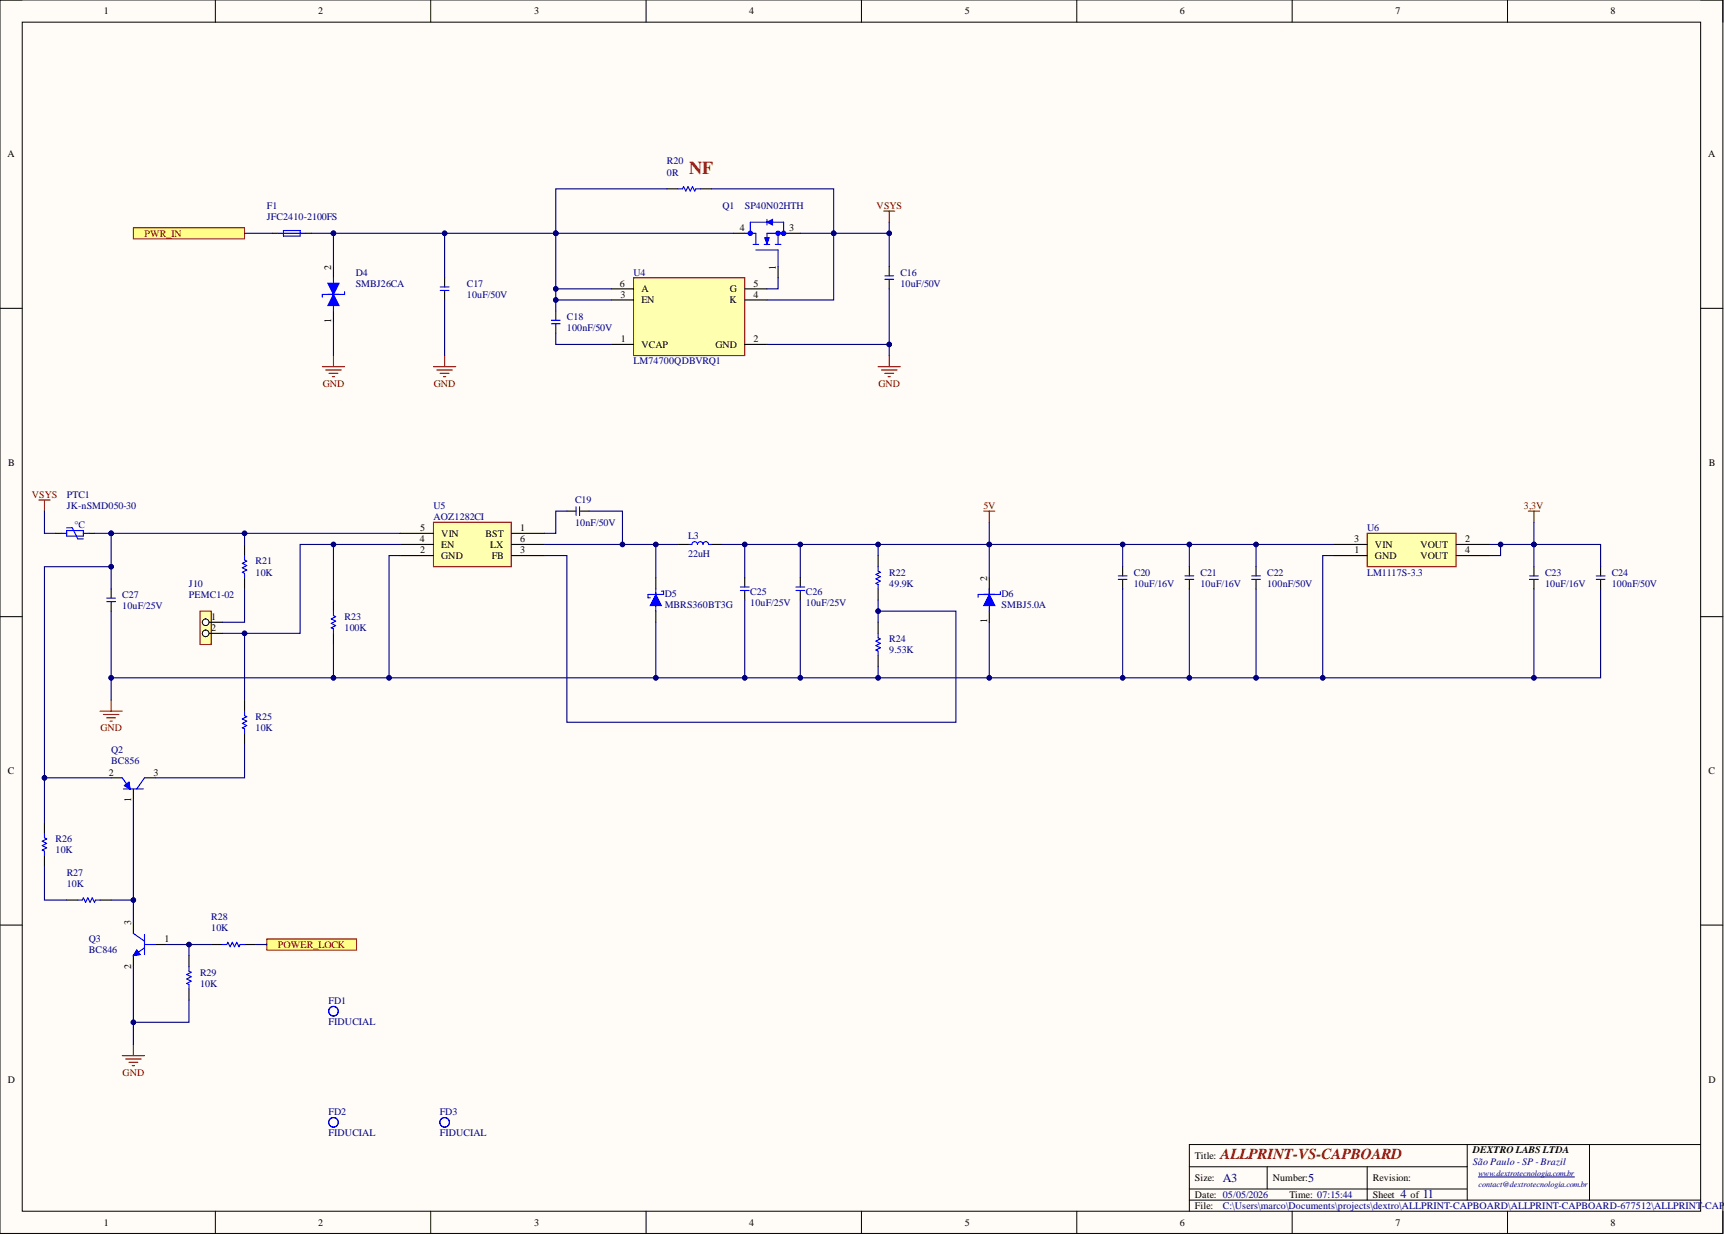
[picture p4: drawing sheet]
<svg xmlns="http://www.w3.org/2000/svg" width="393mm" height="282mm" viewBox="0 0 393 282" stroke-linecap="round" stroke-linejoin="round" font-family="sans-serif">
<defs><g id="words">
<text font-size="4.1" fill="#f00" x="157.2" y="39.6">NF</text>
<text font-size="3.5" fill="#800000" x="278.5" y="264.5">ALLPRINT-VS-CAPBOARD</text>
<g font-size="2.8" fill="#000080">
<text x="279" y="269.8">A3</text>
<text x="298.5" y="269.8">5</text>
<text x="319.5" y="273.3">4</text>
<text x="324.6" y="273.3">11</text>
</g>
<g font-size="2.3">
<text x="23.7" y="3.3">1</text>
<text x="72.6" y="3.3">2</text>
<text x="121.9" y="3.3">3</text>
<text x="170.9" y="3.3">4</text>
<text x="220.1" y="3.3">5</text>
<text x="269.2" y="3.3">6</text>
<text x="318.4" y="3.3">7</text>
<text x="367.5" y="3.3">8</text>
<text x="1.7" y="35.9">A</text>
<text x="389.7" y="35.9">A</text>
<text x="168.8" y="52.7">4</text>
<text x="180.1" y="52.7">3</text>
<text x="75.6" y="61.5" transform="rotate(-90 75.6 61.5)">2</text>
<text x="141.4" y="65.4">6</text>
<text x="171.9" y="65.4">5</text>
<text x="177" y="61.7" transform="rotate(-90 177 61.7)">1</text>
<text x="141.6" y="68">3</text>
<text x="146.3" y="69.2">EN</text>
<text x="146.3" y="66.7">A</text>
<text x="166.5" y="69.2">K</text>
<text x="166.5" y="66.7">G</text>
<text x="171.9" y="68">4</text>
<text x="75.6" y="73.8" transform="rotate(-90 75.6 73.8)">1</text>
<text x="141.7" y="78.1">1</text>
<text x="146.3" y="79.4">VCAP</text>
<text x="163.2" y="79.4">GND</text>
<text x="171.9" y="78.1">2</text>
<text x="1.9" y="106.3">B</text>
<text x="389.9" y="106.3">B</text>
<text x="95.8" y="123.8">4</text>
<text x="95.9" y="121.2">5</text>
<text x="100.7" y="122.5">VIN</text>
<text x="100.7" y="125">EN</text>
<text x="110.7" y="122.5">BST</text>
<text x="111.8" y="125">LX</text>
<text x="118.7" y="123.8">6</text>
<text x="118.7" y="121.2">1</text>
<text x="309" y="123.8">3</text>
<text x="313.7" y="125">VIN</text>
<text x="324.1" y="125">VOUT</text>
<text x="334.3" y="123.8">2</text>
<text x="95.9" y="126.3">2</text>
<text x="100.7" y="127.6">GND</text>
<text x="112.2" y="127.6">FB</text>
<text x="118.7" y="126.3">3</text>
<text x="309.1" y="126.3">1</text>
<text x="313.7" y="127.6">GND</text>
<text x="324.1" y="127.6">VOUT</text>
<text x="334.3" y="126.3">4</text>
<text x="225.2" y="132.6" transform="rotate(-90 225.2 132.6)">2</text>
<text x="48.2" y="141.5">1</text>
<text x="225.2" y="142.3" transform="rotate(-90 225.2 142.3)">1</text>
<text x="48.2" y="144">2</text>
<text x="1.8" y="176.7">C</text>
<text x="24.9" y="177">2</text>
<text x="35" y="177">3</text>
<text x="389.8" y="176.7">C</text>
<text x="29.9" y="182.9" transform="rotate(-90 29.9 182.9)">1</text>
<text x="29.9" y="211" transform="rotate(-90 29.9 211)">3</text>
<text x="37.5" y="215.1">1</text>
<text x="29.9" y="221.2" transform="rotate(-90 29.9 221.2)">2</text>
<text x="1.8" y="247.1">D</text>
<text x="389.8" y="247.1">D</text>
<text x="336" y="263.3">DEXTRO LABS LTDA</text>
<text x="272.6" y="264.5">Title:</text>
<text x="272.6" y="269.6">Size:</text>
<text x="290.4" y="269.6">Number:</text>
<text x="313.2" y="269.6">Revision:</text>
<text x="272.6" y="273.4">Date: 05/05/2026</text>
<text x="272.6" y="275.9">File:</text>
<text x="294.2" y="273.4">Time: 07:15:44</text>
<text x="313.2" y="273.4">Sheet</text>
<text x="321.8" y="273.4">of</text>
<text x="23.7" y="279.7">1</text>
<text x="72.6" y="279.7">2</text>
<text x="121.9" y="279.7">3</text>
<text x="170.9" y="279.7">4</text>
<text x="220.1" y="279.7">5</text>
<text x="269.2" y="279.7">6</text>
<text x="318.4" y="279.7">7</text>
<text x="367.5" y="279.7">8</text>
</g>
<g font-size="2.3" fill="#000080">
<text x="152.2" y="37.5">R20</text>
<text x="152.2" y="40.1">0R</text>
<text x="60.9" y="47.7">F1</text>
<text x="164.8" y="47.7">Q1</text>
<text x="169.9" y="47.7">SP40N02HTH</text>
<text x="60.9" y="50.2">JFC2410-2100FS</text>
<text x="81.2" y="62.9">D4</text>
<text x="81.2" y="65.4">SMBJ26CA</text>
<text x="106.5" y="65.4">C17</text>
<text x="144.6" y="62.9">U4</text>
<text x="205.4" y="62.9">C16</text>
<text x="205.4" y="65.4">10uF/50V</text>
<text x="106.5" y="68">10uF/50V</text>
<text x="129.3" y="73">C18</text>
<text x="129.3" y="75.6">100nF/50V</text>
<text x="144.6" y="83.2">LM74700QDBVRQ1</text>
<text x="15.2" y="113.6">PTC1</text>
<text x="15.2" y="116.1">JK-nSMD050-30</text>
<text x="98.9" y="116.1">U5</text>
<text x="98.9" y="118.7">AOZ1282CI</text>
<text x="131.2" y="114.9">C19</text>
<text x="131.2" y="120">10nF/50V</text>
<text x="157" y="123">L3</text>
<text x="311.9" y="121.2">U6</text>
<text x="58.3" y="128.8">R21</text>
<text x="58.3" y="131.4">10K</text>
<text x="157" y="127.1">22uH</text>
<text x="202.9" y="131.4">R22</text>
<text x="258.7" y="131.4">C20</text>
<text x="273.9" y="131.4">C21</text>
<text x="289.1" y="131.4">C22</text>
<text x="311.9" y="131.4">LM1117S-3.3</text>
<text x="352.5" y="131.4">C23</text>
<text x="367.7" y="131.4">C24</text>
<text x="27.9" y="136.4">C27</text>
<text x="43.1" y="133.9">J10</text>
<text x="43.1" y="136.4">PEMC1-02</text>
<text x="151.7" y="136.2">D5</text>
<text x="171.2" y="135.8">C25</text>
<text x="183.9" y="135.8">C26</text>
<text x="202.9" y="133.9">49.9K</text>
<text x="228.5" y="136.2">D6</text>
<text x="258.7" y="133.9">10uF/16V</text>
<text x="273.9" y="133.9">10uF/16V</text>
<text x="289.1" y="133.9">100nF/50V</text>
<text x="352.5" y="133.9">10uF/16V</text>
<text x="367.7" y="133.9">100nF/50V</text>
<text x="27.9" y="139">10uF/25V</text>
<text x="78.6" y="141.5">R23</text>
<text x="151.7" y="138.7">MBRS360BT3G</text>
<text x="171.2" y="138.3">10uF/25V</text>
<text x="183.9" y="138.3">10uF/25V</text>
<text x="228.5" y="138.7">SMBJ5.0A</text>
<text x="78.6" y="144">100K</text>
<text x="202.9" y="146.6">R24</text>
<text x="202.9" y="149.1">9.53K</text>
<text x="58.3" y="164.3">R25</text>
<text x="58.3" y="166.9">10K</text>
<text x="25.4" y="171.9">Q2</text>
<text x="25.4" y="174.5">BC856</text>
<text x="12.7" y="192.2">R26</text>
<text x="12.7" y="194.8">10K</text>
<text x="15.2" y="199.8">R27</text>
<text x="15.2" y="202.4">10K</text>
<text x="48.2" y="210">R28</text>
<text x="20.3" y="215.1">Q3</text>
<text x="48.2" y="212.5">10K</text>
<text x="20.3" y="217.6">BC846</text>
<text x="45.6" y="222.7">R29</text>
<text x="45.6" y="225.2">10K</text>
<text x="75" y="229.2">FD1</text>
<text x="75" y="233.9">FIDUCIAL</text>
<text x="75" y="254.5">FD2</text>
<text x="100.3" y="254.5">FD3</text>
<text x="75" y="259.3">FIDUCIAL</text>
<text x="100.3" y="259.3">FIDUCIAL</text>
<text x="336" y="265.8">São Paulo - SP - Brazil</text>
<text x="279" y="275.9">C:\Users\marco\Documents\projects\dextro\ALLPRINT-CAPBOARD\ALLPRINT-CAPBOARD-677512\ALLPRINT</text>
<text x="388.3" y="275.9">-CAPB</text>
</g>
<g font-size="2.3" fill="#800000">
<text x="200" y="47.7">VSYS</text>
<text x="33" y="54">PWR_IN</text>
<text x="73.6" y="88.2">GND</text>
<text x="99" y="88.2">GND</text>
<text x="200.4" y="88.2">GND</text>
<text x="7.3" y="113.6">VSYS</text>
<text x="224.4" y="116.1">5V</text>
<text x="347.7" y="116.1">3,3V</text>
<text x="22.9" y="166.9">GND</text>
<text x="63.4" y="216.3">POWER_LOCK</text>
<text x="28" y="245.5">GND</text>
</g>
<text font-size="2.3" fill="#00f" x="17" y="120.5">°C</text>
<g font-size="1.9" fill="#000080">
<text x="337.3" y="268.4">www.dextrotecnologia.com.br</text>
<text x="337.3" y="270.9">contact@dextrotecnologia.com.br</text>
</g>
</g></defs>
<path d="M0 0h393.1v281.5h-393.1z" fill-rule="evenodd" fill="#fffcf8"/>
<path d="M0 0h393.1v281.5h-393.1z" fill="none" stroke="#000" stroke-width=".23"/>
<path d="M5.1 5.1h382.9v271.3h-382.9z" fill-rule="evenodd" fill="#fffcf8"/>
<g fill="none" stroke="#000" stroke-width=".23">
<path d="M0 0h5.1M49.1 0v5.1M98.3 0v5.1M147.4 0v5.1M196.5 0v5.1M245.7 0v5.1M294.8 0v5.1M344 0v5.1M388 0h5.1v5.1M5.1 5.1h382.9v271.3h-382.9zM0 70.4h5.1M388 70.4h5.1"/>
<path d="M0 140.8h5.1M388 140.8h5.1M0 211.1h5.1M388 211.1h5.1M49.1 276.4v5.1M98.3 276.4v5.1M147.4 276.4v5.1M196.5 276.4v5.1M245.7 276.4v5.1M271.4 266.3h63.4M271.4 273.9h116.6M271.4 271.4h63.4"/>
<path d="M289.1 266.3v5.1M294.8 276.4v5.1M311.9 266.3v7.6M334.8 261.2v12.7M344 276.4v5.1M362.7 261.2v12.7M388 261.2h-116.6v15.2M393.1 276.4v5.1"/>
</g>
<path d="M337.3 268.6h21.9" fill="none" stroke="#000080" stroke-width=".23"/>
<path d="M256.1 129.3v2.1M256.1 132.3v2.1" fill="none" stroke="#000" stroke-width=".25"/>
<path d="M255.1 132.2h2M255.1 131.4h2" fill="none" stroke="#00f" stroke-width=".25"/>
<path d="M98.9 119.2h17.8v10.1h-17.8z" fill-rule="evenodd" fill="#ffffb0"/>
<path d="M8.9 114.1h2.5M10.1 114.1v2.6M98.9 119.2h17.8v10.1h-17.8zM25.4 159.8v2.5M22.8 162.3h5.1M23.6 163.1h3.5M24.3 163.8h2.1M25.1 164.6h.5" fill="none" stroke="#800000" stroke-width=".25"/>
<g fill="none" stroke="#000" stroke-width=".25">
<path d="M129.3 116.7h2.1M132.3 116.7h2.1M25.4 134.4v2.1M25.4 137.4v2.1M91.3 121.7h7.6M91.3 124.3h7.6M91.3 126.8h7.6M116.7 121.7h7.6M116.7 124.3h7.6M116.7 126.8h7.6M169.9 131.9v2.1M169.9 134.9v2"/>
<path d="M182.6 131.9v2.1M182.6 134.9v2M200.3 126.8v2.5M200.3 134.4v2.5M225.7 131.9v2.5M225.7 139.5v2.5M200.3 142v2.6M200.3 149.6v2.6"/>
</g>
<path d="M131.4 115.7v2M132.2 115.7v2M24.4 137.3h2M24.4 136.5h2M168.9 134.8h2M168.9 134h2M181.6 134.8h2M181.6 134h2M200.3 129.3v1.1l.6 .2-1.1 .5 1.1 .5-1.1 .5 1.1 .5-1.1 .5 .5 .3v1M225.7 134.4v1.3h-2.5v.6M200.3 144.6v1l.6 .2-1.1 .5 1.1 .5-1.1 .5 1.1 .6-1.1 .5 .5 .2v1" fill="none" stroke="#00f" stroke-width=".25"/>
<path d="M225.7 135.7l1.3 2.5h-2.6z" fill="#00f"/>
<path d="M225.1 136.9h1.2M225.7 135.7l1.3 2.5h-2.6zM225.7 134.4v5.1M228.2 135v.7h-3.8" fill="none" stroke="#00f" stroke-width=".25"/>
<path d="M311.9 121.7h20.3v7.6h-20.3z" fill-rule="evenodd" fill="#ffffb0"/>
<path d="M224.4 116.7h2.6M225.7 116.7v2.5M348.7 116.7h2.5M350 116.7v2.5M311.9 121.7h20.3v7.6h-20.3z" fill="none" stroke="#800000" stroke-width=".25"/>
<path d="M271.4 129.3v2.1M271.4 132.3v2.1M286.6 129.3v2.1M286.6 132.3v2.1M304.3 124.3h7.6M304.3 126.8h7.6M332.2 124.3h7.6M332.2 126.8h7.6M350 129.3v2.2M350 132.3v2.1M365.2 129.3v2.2M365.2 132.3v2.1" fill="none" stroke="#000" stroke-width=".25"/>
<path d="M270.4 132.2h2M270.4 131.4h2M285.6 132.2h2M285.6 131.4h2M349 132.2h2M349 131.5h2M364.2 132.2h2M364.2 131.5h2" fill="none" stroke="#00f" stroke-width=".25"/>
<path d="M30.4 52h25.4v2.5h-25.4z" fill-rule="evenodd" fill="#ffff80"/>
<path d="M30.4 52h25.4v2.5h-25.4z" fill="none" stroke="#800000" stroke-width=".23"/>
<path d="M201.6 48.2h2.6M202.9 48.2v2.5M98.9 83.7h5.1M99.7 84.4h3.5M100.4 85.2h2.1M101.2 86h.5M101.4 81.1v2.6" fill="none" stroke="#800000" stroke-width=".25"/>
<path d="M149.6 139.5v2.5M154.7 124.3h2.5M162.3 124.3h2.5" fill="none" stroke="#000" stroke-width=".25"/>
<path d="M149.6 134.4v1.3M149.6 138.2v1.3M157.2 124.3h.7a.63 .63 0 0 1 .6-.7 .63 .63 0 0 1 .6 .7 .63 .63 0 0 1 .7-.7 .63 .63 0 0 1 .6 .7 .63 .63 0 0 1 .6-.7 .63 .63 0 0 1 .7 .7h.6" fill="none" stroke="#00f" stroke-width=".25"/>
<path d="M149.6 135.7v2.5h-1.2z" fill="#00f"/>
<path d="M149.6 135.7v2.5h-1.2z" fill="none" stroke="#00f" stroke-width=".25"/>
<path d="M149.6 135.7l1.3 2.5h-1.3z" fill="#00f"/>
<path d="M78.6 66.6v.6h-2.5v1.3M100.4 66.3h2M100.4 65.5h2M149.6 135.7l1.3 2.5h-1.3zM150.9 134.9h.5v.8h-3.5v.7h.5" fill="none" stroke="#00f" stroke-width=".25"/>
<path d="M76.1 60.9v2.5M76.1 71v2.5M101.4 63.4v2.1M101.4 66.4v2.1M149.6 131.9v2.5" fill="none" stroke="#000" stroke-width=".25"/>
<path d="M74.8 64.7h2.6l-1.3 2.5z" fill="#00f"/>
<path d="M74.8 64.7h2.6l-1.3 2.5zM74.8 67.2h2.6M75.4 65.9h1.3" fill="none" stroke="#00f" stroke-width=".25"/>
<path d="M76.1 67.2l1.3 2.5h-2.6z" fill="#00f"/>
<path d="M76.1 67.2l1.3 2.5h-2.6zM76.1 63.4v7.6M77.4 67.2h-3.9v.6M201.9 63.8h2M201.9 63h2M13.9 121.7h1.3M15.2 121.1h3.8v1.3h-3.8zM15.2 120.5h1.3l1.3 2.5h1.2M19 121.7h1.3" fill="none" stroke="#00f" stroke-width=".25"/>
<path d="M73.5 83.7h5.1M74.3 84.4h3.6M75.1 85.2h2M75.8 86h.5M76.1 81.1v2.6M200.3 83.7h5.1M201.1 84.4h3.6M201.9 85.2h2M202.6 86h.5M202.9 81.1v2.6" fill="none" stroke="#800000" stroke-width=".25"/>
<path d="M202.9 60.9v2.1M202.9 63.8v2.1M12.7 121.7h1.2M20.3 121.7h1.3" fill="none" stroke="#000" stroke-width=".25"/>
<path d="M144.6 63.4h25.3v17.7h-25.3z" fill-rule="evenodd" fill="#ffffb0"/>
<path d="M144.6 63.4h25.3v17.7h-25.3z" fill="none" stroke="#800000" stroke-width=".25"/>
<path d="M167.4 53.2h2.5M180.1 53.2h2.5M126.8 71v2.1M126.8 74v2.1M139.5 78.6h5.1M139.5 68.5h5.1M139.5 65.9h5.1M169.9 78.6h5.1M169.9 68.5h5.1M169.9 65.9h5.1M177.5 60.9v2.5" fill="none" stroke="#000" stroke-width=".25"/>
<path d="M172.5 57.1h5v3.8M175 53.2v2.1M176.9 55.8h1.3M177.5 53.2v2.6M125.8 73.9h2M125.8 73.1h2" fill="none" stroke="#00f" stroke-width=".25"/>
<path d="M174.5 54.3h1l-.5 1.4z" fill="#00f"/>
<path d="M169.9 53.2h2.6v2.6M171.8 55.8h1.3M174.4 55.8h1.2M174.5 54.3h1l-.5 1.4zM175 53.2h5.1" fill="none" stroke="#00f" stroke-width=".25"/>
<circle cx="177.5" cy="53.2" r=".51" fill="#00f"/>
<circle cx="177.5" cy="53.2" r=".51" fill="none" stroke="#00f" stroke-width=".23"/>
<path d="M171.2 53.2v-2.5h7.6v2.5" fill="none" stroke="#00f" stroke-width=".25"/>
<path d="M175 50.7l1.3-.6v1.2z" fill="#00f"/>
<path d="M175 50.7l1.3-.6v1.2zM175 50.1v1.2" fill="none" stroke="#00f" stroke-width=".25"/>
<circle cx="178.8" cy="53.2" r=".51" fill="#00f"/>
<circle cx="178.8" cy="53.2" r=".51" fill="none" stroke="#00f" stroke-width=".23"/>
<circle cx="171.2" cy="53.2" r=".51" fill="#00f"/>
<circle cx="171.2" cy="53.2" r=".51" fill="none" stroke="#00f" stroke-width=".23"/>
<path d="M62.1 53.2h1.3M69.7 53.2h1.3M152.2 43.1h2.5M159.8 43.1h2.5M76.1 136.9v2.6M76.1 144.6v2.5" fill="none" stroke="#000" stroke-width=".25"/>
<path d="M63.4 53.2h6.3M64.7 52.6h3.8v1.3h-3.8zM154.7 43.1h1l.3-.5 .5 1 .5-1 .5 1 .5-1 .5 1 .3-.5h1M76.1 139.5v1l.5 .3-1 .5 1 .5-1 .5 1 .5-1 .5 .5 .2v1.1" fill="none" stroke="#00f" stroke-width=".25"/>
<path d="M45.6 139.5h2.6v7.6h-2.6z" fill-rule="evenodd" fill="#ffffb0"/>
<path d="M45.6 139.5h2.6v7.6h-2.6z" fill="none" stroke="#800000" stroke-width=".25"/>
<path d="M46.2 144.6h4.5" fill="none" stroke="#000" stroke-width=".25"/>
<circle cx="46.9" cy="144.6" r=".76" fill="#f8fcff"/>
<circle cx="46.9" cy="144.6" r=".76" fill="none" stroke="#000" stroke-width=".23"/>
<path d="M46.2 142h4.5" fill="none" stroke="#000" stroke-width=".25"/>
<circle cx="46.9" cy="142" r=".76" fill="#f8fcff"/>
<circle cx="46.9" cy="142" r=".76" fill="none" stroke="#000" stroke-width=".23"/>
<path d="M55.8 124.3v2.5M55.8 131.9v2.5M25.4 177.5h2.5M33 177.5h2.5M30.4 180.1v2.5" fill="none" stroke="#000" stroke-width=".25"/>
<path d="M55.8 126.8v1l.5 .3-1 .5 1 .5-1 .5 1 .5-1 .5 .5 .3v1M27.9 177.5l1.8 2.6M28.4 179.3l1-.8 .3 1.6zM33 177.5l-1.8 2.6M28.2 180.1h4.5" fill="none" stroke="#00f" stroke-width=".25"/>
<path d="M28.4 179.3l1-.8 .3 1.6z" fill="#00f"/>
<path d="M28.4 179.3l1-.8 .3 1.6zM10.1 190.2v1l.6 .3-1.1 .5 1.1 .5-1.1 .5 1.1 .5-1.1 .5 .5 .3v1M17.8 205.4h1l.2-.5 .5 1 .5-1 .5 1 .5-1 .6 1 .2-.5h1" fill="none" stroke="#00f" stroke-width=".25"/>
<path d="M10.1 187.7v2.5M10.1 195.3v2.5M15.2 205.4h2.6M22.8 205.4h2.6" fill="none" stroke="#000" stroke-width=".25"/>
<path d="M60.9 214.3h20.5v2.5h-20.5z" fill-rule="evenodd" fill="#ffff80"/>
<path d="M60.9 214.3h20.5v2.5h-20.5z" fill="none" stroke="#800000" stroke-width=".23"/>
<path d="M30.4 210.5v2.5M30.4 218.1v2.5M35.5 215.6h2.5" fill="none" stroke="#000" stroke-width=".25"/>
<path d="M30.4 213l2.6 1.8M31.2 216.8l.8 1.1-1.6 .2zM33 216.3l-2.6 1.8M33 213.3v4.6M33 215.6h2.5" fill="none" stroke="#00f" stroke-width=".25"/>
<path d="M31.2 216.8l.8 1.1-1.6 .2z" fill="#00f"/>
<path d="M31.2 216.8l.8 1.1-1.6 .2z" fill="none" stroke="#00f" stroke-width=".23"/>
<path d="M55.8 159.8v2.5M55.8 167.4v2.5M43.1 218.1v2.5M48.2 215.6h2.5M55.8 215.6h2.5M43.1 225.7v2.6" fill="none" stroke="#000" stroke-width=".25"/>
<g fill="none" stroke="#00f" stroke-width=".25">
<path d="M55.8 162.3v1l.5 .3-1 .5 1 .5-1 .5 1 .5-1 .5 .5 .3v1M50.7 215.6h1l.3-.5 .5 1 .5-1 .5 1 .5-1 .5 1 .3-.5h1M43.1 220.6v1.1l.5 .2-1 .5 1 .5-1 .5 1 .5-1 .5 .5 .3v1"/>
<circle cx="76.1" cy="230.8" r="1.09"/>
<circle cx="76.1" cy="256.2" r="1.09"/>
<circle cx="101.4" cy="256.2" r="1.09"/>
</g>
<path d="M30.4 238.4v2.5M27.9 240.9h5.1M28.7 241.7h3.5M29.4 242.5h2M30.2 243.2h.5" fill="none" stroke="#800000" stroke-width=".25"/>
<path d="M350 119.2v5.1" fill="none" stroke="#000080" stroke-width=".25"/>
<circle cx="350" cy="124.3" r=".51" fill="#000080"/>
<circle cx="350" cy="124.3" r=".51" fill="none" stroke="#000080" stroke-width=".23"/>
<path d="M25.4 177.5h-15.3v10.2M10.1 197.8v7.6h5.1" fill="none" stroke="#000080" stroke-width=".25"/>
<circle cx="10.1" cy="177.5" r=".51" fill="#000080"/>
<circle cx="10.1" cy="177.5" r=".51" fill="none" stroke="#000080" stroke-width=".23"/>
<path d="M25.4 129.3h-15.3v48.2" fill="none" stroke="#000080" stroke-width=".25"/>
<circle cx="10.1" cy="177.5" r=".51" fill="#000080"/>
<circle cx="10.1" cy="177.5" r=".51" fill="none" stroke="#000080" stroke-width=".23"/>
<circle cx="25.4" cy="129.3" r=".51" fill="#000080"/>
<circle cx="25.4" cy="129.3" r=".51" fill="none" stroke="#000080" stroke-width=".23"/>
<path d="M10.1 116.7v5h2.6M21.6 121.7h3.8" fill="none" stroke="#000080" stroke-width=".25"/>
<circle cx="25.4" cy="121.7" r=".51" fill="#000080"/>
<circle cx="25.4" cy="121.7" r=".51" fill="none" stroke="#000080" stroke-width=".23"/>
<path d="M30.4 182.6v22.8h-5" fill="none" stroke="#000080" stroke-width=".25"/>
<circle cx="30.4" cy="205.4" r=".51" fill="#000080"/>
<circle cx="30.4" cy="205.4" r=".51" fill="none" stroke="#000080" stroke-width=".23"/>
<path d="M91.3 126.8h-2.5v27.9h-63.4v5.1" fill="none" stroke="#000080" stroke-width=".25"/>
<circle cx="25.4" cy="154.7" r=".51" fill="#000080"/>
<circle cx="25.4" cy="154.7" r=".51" fill="none" stroke="#000080" stroke-width=".23"/>
<circle cx="76.1" cy="154.7" r=".51" fill="#000080"/>
<circle cx="76.1" cy="154.7" r=".51" fill="none" stroke="#000080" stroke-width=".23"/>
<circle cx="88.8" cy="154.7" r=".51" fill="#000080"/>
<circle cx="88.8" cy="154.7" r=".51" fill="none" stroke="#000080" stroke-width=".23"/>
<path d="M25.4 121.7h65.9" fill="none" stroke="#000080" stroke-width=".25"/>
<circle cx="25.4" cy="121.7" r=".51" fill="#000080"/>
<circle cx="25.4" cy="121.7" r=".51" fill="none" stroke="#000080" stroke-width=".23"/>
<circle cx="55.8" cy="121.7" r=".51" fill="#000080"/>
<circle cx="55.8" cy="121.7" r=".51" fill="none" stroke="#000080" stroke-width=".23"/>
<path d="M30.4 220.6v12.7h12.7v-5" fill="none" stroke="#000080" stroke-width=".25"/>
<circle cx="30.4" cy="233.3" r=".51" fill="#000080"/>
<circle cx="30.4" cy="233.3" r=".51" fill="none" stroke="#000080" stroke-width=".23"/>
<path d="M55.8 169.9v7.6h-20.3M38 215.6h10.2" fill="none" stroke="#000080" stroke-width=".25"/>
<circle cx="43.1" cy="215.6" r=".51" fill="#000080"/>
<circle cx="43.1" cy="215.6" r=".51" fill="none" stroke="#000080" stroke-width=".23"/>
<path d="M50.7 144.6h5.1v15.2" fill="none" stroke="#000080" stroke-width=".25"/>
<circle cx="55.8" cy="144.6" r=".51" fill="#000080"/>
<circle cx="55.8" cy="144.6" r=".51" fill="none" stroke="#000080" stroke-width=".23"/>
<path d="M55.8 134.4v7.6h-5.1M76.1 124.3h-7.6v20.3h-12.7" fill="none" stroke="#000080" stroke-width=".25"/>
<circle cx="55.8" cy="144.6" r=".51" fill="#000080"/>
<circle cx="55.8" cy="144.6" r=".51" fill="none" stroke="#000080" stroke-width=".23"/>
<circle cx="76.1" cy="124.3" r=".51" fill="#000080"/>
<circle cx="76.1" cy="124.3" r=".51" fill="none" stroke="#000080" stroke-width=".23"/>
<path d="M55.8 53.2h6.3M71 53.2h5.1M58.3 215.6h2.6" fill="none" stroke="#000080" stroke-width=".25"/>
<circle cx="76.1" cy="53.2" r=".51" fill="#000080"/>
<circle cx="76.1" cy="53.2" r=".51" fill="none" stroke="#000080" stroke-width=".23"/>
<path d="M91.3 124.3h-15.2v12.6" fill="none" stroke="#000080" stroke-width=".25"/>
<circle cx="76.1" cy="124.3" r=".51" fill="#000080"/>
<circle cx="76.1" cy="124.3" r=".51" fill="none" stroke="#000080" stroke-width=".23"/>
<path d="M76.1 53.2h50.7" fill="none" stroke="#000080" stroke-width=".25"/>
<circle cx="76.1" cy="53.2" r=".51" fill="#000080"/>
<circle cx="76.1" cy="53.2" r=".51" fill="none" stroke="#000080" stroke-width=".23"/>
<circle cx="101.4" cy="53.2" r=".51" fill="#000080"/>
<circle cx="101.4" cy="53.2" r=".51" fill="none" stroke="#000080" stroke-width=".23"/>
<circle cx="126.8" cy="53.2" r=".51" fill="#000080"/>
<circle cx="126.8" cy="53.2" r=".51" fill="none" stroke="#000080" stroke-width=".23"/>
<path d="M149.6 142v12.7h-60.8" fill="none" stroke="#000080" stroke-width=".25"/>
<circle cx="149.6" cy="154.7" r=".51" fill="#000080"/>
<circle cx="149.6" cy="154.7" r=".51" fill="none" stroke="#000080" stroke-width=".23"/>
<circle cx="88.8" cy="154.7" r=".51" fill="#000080"/>
<circle cx="88.8" cy="154.7" r=".51" fill="none" stroke="#000080" stroke-width=".23"/>
<path d="M124.3 126.8h5v38h88.8v-25.3h-17.8" fill="none" stroke="#000080" stroke-width=".25"/>
<circle cx="200.4" cy="139.5" r=".51" fill="#000080"/>
<circle cx="200.4" cy="139.5" r=".51" fill="none" stroke="#000080" stroke-width=".23"/>
<path d="M124.3 124.3h30.4" fill="none" stroke="#000080" stroke-width=".25"/>
<circle cx="149.6" cy="124.3" r=".51" fill="#000080"/>
<circle cx="149.6" cy="124.3" r=".51" fill="none" stroke="#000080" stroke-width=".23"/>
<circle cx="142" cy="124.3" r=".51" fill="#000080"/>
<circle cx="142" cy="124.3" r=".51" fill="none" stroke="#000080" stroke-width=".23"/>
<path d="M126.8 76.1v2.5h12.7M126.8 65.9v2.6h12.7M129.3 116.7h-2.5v5h-2.5" fill="none" stroke="#000080" stroke-width=".25"/>
<circle cx="126.8" cy="68.5" r=".51" fill="#000080"/>
<circle cx="126.8" cy="68.5" r=".51" fill="none" stroke="#000080" stroke-width=".23"/>
<circle cx="126.8" cy="65.9" r=".51" fill="#000080"/>
<circle cx="126.8" cy="65.9" r=".51" fill="none" stroke="#000080" stroke-width=".23"/>
<path d="M126.8 53.2v12.7h12.7" fill="none" stroke="#000080" stroke-width=".25"/>
<circle cx="126.8" cy="53.2" r=".51" fill="#000080"/>
<circle cx="126.8" cy="53.2" r=".51" fill="none" stroke="#000080" stroke-width=".23"/>
<circle cx="126.8" cy="65.9" r=".51" fill="#000080"/>
<circle cx="126.8" cy="65.9" r=".51" fill="none" stroke="#000080" stroke-width=".23"/>
<path d="M126.8 53.2h40.6" fill="none" stroke="#000080" stroke-width=".25"/>
<circle cx="126.8" cy="53.2" r=".51" fill="#000080"/>
<circle cx="126.8" cy="53.2" r=".51" fill="none" stroke="#000080" stroke-width=".23"/>
<path d="M152.2 43.1h-25.4v10.1" fill="none" stroke="#000080" stroke-width=".25"/>
<circle cx="126.8" cy="53.2" r=".51" fill="#000080"/>
<circle cx="126.8" cy="53.2" r=".51" fill="none" stroke="#000080" stroke-width=".23"/>
<path d="M134.4 116.7h7.6v7.6" fill="none" stroke="#000080" stroke-width=".25"/>
<circle cx="142" cy="124.3" r=".51" fill="#000080"/>
<circle cx="142" cy="124.3" r=".51" fill="none" stroke="#000080" stroke-width=".23"/>
<path d="M182.6 136.9v17.8h-33" fill="none" stroke="#000080" stroke-width=".25"/>
<circle cx="182.6" cy="154.7" r=".51" fill="#000080"/>
<circle cx="182.6" cy="154.7" r=".51" fill="none" stroke="#000080" stroke-width=".23"/>
<circle cx="169.9" cy="154.7" r=".51" fill="#000080"/>
<circle cx="169.9" cy="154.7" r=".51" fill="none" stroke="#000080" stroke-width=".23"/>
<circle cx="149.6" cy="154.7" r=".51" fill="#000080"/>
<circle cx="149.6" cy="154.7" r=".51" fill="none" stroke="#000080" stroke-width=".23"/>
<path d="M162.3 43.1h27.9v10.1" fill="none" stroke="#000080" stroke-width=".25"/>
<circle cx="190.2" cy="53.2" r=".51" fill="#000080"/>
<circle cx="190.2" cy="53.2" r=".51" fill="none" stroke="#000080" stroke-width=".23"/>
<path d="M164.8 124.3h17.8v7.6" fill="none" stroke="#000080" stroke-width=".25"/>
<circle cx="182.6" cy="124.3" r=".51" fill="#000080"/>
<circle cx="182.6" cy="124.3" r=".51" fill="none" stroke="#000080" stroke-width=".23"/>
<circle cx="169.9" cy="124.3" r=".51" fill="#000080"/>
<circle cx="169.9" cy="124.3" r=".51" fill="none" stroke="#000080" stroke-width=".23"/>
<path d="M175 78.6h27.9" fill="none" stroke="#000080" stroke-width=".25"/>
<circle cx="202.9" cy="78.6" r=".51" fill="#000080"/>
<circle cx="202.9" cy="78.6" r=".51" fill="none" stroke="#000080" stroke-width=".23"/>
<path d="M182.6 53.2h7.6v15.3h-15.2" fill="none" stroke="#000080" stroke-width=".25"/>
<circle cx="190.2" cy="53.2" r=".51" fill="#000080"/>
<circle cx="190.2" cy="53.2" r=".51" fill="none" stroke="#000080" stroke-width=".23"/>
<path d="M177.5 63.4v2.5h-2.5M200.3 152.2v2.5h-17.7" fill="none" stroke="#000080" stroke-width=".25"/>
<circle cx="200.4" cy="154.7" r=".51" fill="#000080"/>
<circle cx="200.4" cy="154.7" r=".51" fill="none" stroke="#000080" stroke-width=".23"/>
<circle cx="182.6" cy="154.7" r=".51" fill="#000080"/>
<circle cx="182.6" cy="154.7" r=".51" fill="none" stroke="#000080" stroke-width=".23"/>
<path d="M182.6 124.3h17.7v2.5" fill="none" stroke="#000080" stroke-width=".25"/>
<circle cx="182.6" cy="124.3" r=".51" fill="#000080"/>
<circle cx="182.6" cy="124.3" r=".51" fill="none" stroke="#000080" stroke-width=".23"/>
<circle cx="200.4" cy="124.3" r=".51" fill="#000080"/>
<circle cx="200.4" cy="124.3" r=".51" fill="none" stroke="#000080" stroke-width=".23"/>
<path d="M190.2 53.2h12.7" fill="none" stroke="#000080" stroke-width=".25"/>
<circle cx="190.2" cy="53.2" r=".51" fill="#000080"/>
<circle cx="190.2" cy="53.2" r=".51" fill="none" stroke="#000080" stroke-width=".23"/>
<circle cx="202.9" cy="53.2" r=".51" fill="#000080"/>
<circle cx="202.9" cy="53.2" r=".51" fill="none" stroke="#000080" stroke-width=".23"/>
<path d="M200.3 154.7h71.1" fill="none" stroke="#000080" stroke-width=".25"/>
<circle cx="200.4" cy="154.7" r=".51" fill="#000080"/>
<circle cx="200.4" cy="154.7" r=".51" fill="none" stroke="#000080" stroke-width=".23"/>
<circle cx="225.7" cy="154.7" r=".51" fill="#000080"/>
<circle cx="225.7" cy="154.7" r=".51" fill="none" stroke="#000080" stroke-width=".23"/>
<circle cx="256.1" cy="154.7" r=".51" fill="#000080"/>
<circle cx="256.1" cy="154.7" r=".51" fill="none" stroke="#000080" stroke-width=".23"/>
<circle cx="271.4" cy="154.7" r=".51" fill="#000080"/>
<circle cx="271.4" cy="154.7" r=".51" fill="none" stroke="#000080" stroke-width=".23"/>
<path d="M200.3 124.3h104" fill="none" stroke="#000080" stroke-width=".25"/>
<circle cx="200.4" cy="124.3" r=".51" fill="#000080"/>
<circle cx="200.4" cy="124.3" r=".51" fill="none" stroke="#000080" stroke-width=".23"/>
<circle cx="225.7" cy="124.3" r=".51" fill="#000080"/>
<circle cx="225.7" cy="124.3" r=".51" fill="none" stroke="#000080" stroke-width=".23"/>
<circle cx="256.1" cy="124.3" r=".51" fill="#000080"/>
<circle cx="256.1" cy="124.3" r=".51" fill="none" stroke="#000080" stroke-width=".23"/>
<circle cx="271.4" cy="124.3" r=".51" fill="#000080"/>
<circle cx="271.4" cy="124.3" r=".51" fill="none" stroke="#000080" stroke-width=".23"/>
<circle cx="286.6" cy="124.3" r=".51" fill="#000080"/>
<circle cx="286.6" cy="124.3" r=".51" fill="none" stroke="#000080" stroke-width=".23"/>
<path d="M304.3 126.8h-2.5v27.9h-30.4v-20.3" fill="none" stroke="#000080" stroke-width=".25"/>
<circle cx="271.4" cy="154.7" r=".51" fill="#000080"/>
<circle cx="271.4" cy="154.7" r=".51" fill="none" stroke="#000080" stroke-width=".23"/>
<circle cx="286.6" cy="154.7" r=".51" fill="#000080"/>
<circle cx="286.6" cy="154.7" r=".51" fill="none" stroke="#000080" stroke-width=".23"/>
<circle cx="301.8" cy="154.7" r=".51" fill="#000080"/>
<circle cx="301.8" cy="154.7" r=".51" fill="none" stroke="#000080" stroke-width=".23"/>
<path d="M365.2 134.4v20.3h-63.4" fill="none" stroke="#000080" stroke-width=".25"/>
<circle cx="350" cy="154.7" r=".51" fill="#000080"/>
<circle cx="350" cy="154.7" r=".51" fill="none" stroke="#000080" stroke-width=".23"/>
<circle cx="301.8" cy="154.7" r=".51" fill="#000080"/>
<circle cx="301.8" cy="154.7" r=".51" fill="none" stroke="#000080" stroke-width=".23"/>
<path d="M342.4 124.3v2.5h-2.6" fill="none" stroke="#000080" stroke-width=".25"/>
<circle cx="342.4" cy="124.3" r=".51" fill="#000080"/>
<circle cx="342.4" cy="124.3" r=".51" fill="none" stroke="#000080" stroke-width=".23"/>
<path d="M339.8 124.3h25.4v5" fill="none" stroke="#000080" stroke-width=".25"/>
<circle cx="350" cy="124.3" r=".51" fill="#000080"/>
<circle cx="350" cy="124.3" r=".51" fill="none" stroke="#000080" stroke-width=".23"/>
<circle cx="342.4" cy="124.3" r=".51" fill="#000080"/>
<circle cx="342.4" cy="124.3" r=".51" fill="none" stroke="#000080" stroke-width=".23"/>
<path d="M25.4 139.5v15.2" fill="none" stroke="#000080" stroke-width=".25"/>
<circle cx="25.4" cy="154.7" r=".51" fill="#000080"/>
<circle cx="25.4" cy="154.7" r=".51" fill="none" stroke="#000080" stroke-width=".23"/>
<path d="M25.4 121.7v12.7" fill="none" stroke="#000080" stroke-width=".25"/>
<circle cx="25.4" cy="129.3" r=".51" fill="#000080"/>
<circle cx="25.4" cy="129.3" r=".51" fill="none" stroke="#000080" stroke-width=".23"/>
<circle cx="25.4" cy="121.7" r=".51" fill="#000080"/>
<circle cx="25.4" cy="121.7" r=".51" fill="none" stroke="#000080" stroke-width=".23"/>
<path d="M30.4 233.3v5.1" fill="none" stroke="#000080" stroke-width=".25"/>
<circle cx="30.4" cy="233.3" r=".51" fill="#000080"/>
<circle cx="30.4" cy="233.3" r=".51" fill="none" stroke="#000080" stroke-width=".23"/>
<path d="M30.4 205.4v5.1" fill="none" stroke="#000080" stroke-width=".25"/>
<circle cx="30.4" cy="205.4" r=".51" fill="#000080"/>
<circle cx="30.4" cy="205.4" r=".51" fill="none" stroke="#000080" stroke-width=".23"/>
<path d="M43.1 215.6v2.5" fill="none" stroke="#000080" stroke-width=".25"/>
<circle cx="43.1" cy="215.6" r=".51" fill="#000080"/>
<circle cx="43.1" cy="215.6" r=".51" fill="none" stroke="#000080" stroke-width=".23"/>
<path d="M55.8 121.7v2.6" fill="none" stroke="#000080" stroke-width=".25"/>
<circle cx="55.8" cy="121.7" r=".51" fill="#000080"/>
<circle cx="55.8" cy="121.7" r=".51" fill="none" stroke="#000080" stroke-width=".23"/>
<path d="M76.1 147.1v7.6" fill="none" stroke="#000080" stroke-width=".25"/>
<circle cx="76.1" cy="154.7" r=".51" fill="#000080"/>
<circle cx="76.1" cy="154.7" r=".51" fill="none" stroke="#000080" stroke-width=".23"/>
<path d="M76.1 53.2v7.7M76.1 73.5v7.6" fill="none" stroke="#000080" stroke-width=".25"/>
<circle cx="76.1" cy="53.2" r=".51" fill="#000080"/>
<circle cx="76.1" cy="53.2" r=".51" fill="none" stroke="#000080" stroke-width=".23"/>
<path d="M101.4 53.2v10.2M101.4 68.5v12.6" fill="none" stroke="#000080" stroke-width=".25"/>
<circle cx="101.4" cy="53.2" r=".51" fill="#000080"/>
<circle cx="101.4" cy="53.2" r=".51" fill="none" stroke="#000080" stroke-width=".23"/>
<path d="M126.8 68.5v2.5" fill="none" stroke="#000080" stroke-width=".25"/>
<circle cx="126.8" cy="68.5" r=".51" fill="#000080"/>
<circle cx="126.8" cy="68.5" r=".51" fill="none" stroke="#000080" stroke-width=".23"/>
<path d="M149.6 124.3v7.6" fill="none" stroke="#000080" stroke-width=".25"/>
<circle cx="149.6" cy="124.3" r=".51" fill="#000080"/>
<circle cx="149.6" cy="124.3" r=".51" fill="none" stroke="#000080" stroke-width=".23"/>
<path d="M169.9 136.9v17.8" fill="none" stroke="#000080" stroke-width=".25"/>
<circle cx="169.9" cy="154.7" r=".51" fill="#000080"/>
<circle cx="169.9" cy="154.7" r=".51" fill="none" stroke="#000080" stroke-width=".23"/>
<path d="M169.9 124.3v7.6" fill="none" stroke="#000080" stroke-width=".25"/>
<circle cx="169.9" cy="124.3" r=".51" fill="#000080"/>
<circle cx="169.9" cy="124.3" r=".51" fill="none" stroke="#000080" stroke-width=".23"/>
<path d="M200.3 136.9v5.1" fill="none" stroke="#000080" stroke-width=".25"/>
<circle cx="200.4" cy="139.5" r=".51" fill="#000080"/>
<circle cx="200.4" cy="139.5" r=".51" fill="none" stroke="#000080" stroke-width=".23"/>
<path d="M202.9 65.9v15.2" fill="none" stroke="#000080" stroke-width=".25"/>
<circle cx="202.9" cy="78.6" r=".51" fill="#000080"/>
<circle cx="202.9" cy="78.6" r=".51" fill="none" stroke="#000080" stroke-width=".23"/>
<path d="M202.9 50.7v10.2" fill="none" stroke="#000080" stroke-width=".25"/>
<circle cx="202.9" cy="53.2" r=".51" fill="#000080"/>
<circle cx="202.9" cy="53.2" r=".51" fill="none" stroke="#000080" stroke-width=".23"/>
<path d="M225.7 142v12.7" fill="none" stroke="#000080" stroke-width=".25"/>
<circle cx="225.7" cy="154.7" r=".51" fill="#000080"/>
<circle cx="225.7" cy="154.7" r=".51" fill="none" stroke="#000080" stroke-width=".23"/>
<path d="M225.7 124.3v7.6" fill="none" stroke="#000080" stroke-width=".25"/>
<circle cx="225.7" cy="124.3" r=".51" fill="#000080"/>
<circle cx="225.7" cy="124.3" r=".51" fill="none" stroke="#000080" stroke-width=".23"/>
<path d="M225.7 119.2v5.1" fill="none" stroke="#000080" stroke-width=".25"/>
<circle cx="225.7" cy="124.3" r=".51" fill="#000080"/>
<circle cx="225.7" cy="124.3" r=".51" fill="none" stroke="#000080" stroke-width=".23"/>
<path d="M256.1 134.4v20.3" fill="none" stroke="#000080" stroke-width=".25"/>
<circle cx="256.1" cy="154.7" r=".51" fill="#000080"/>
<circle cx="256.1" cy="154.7" r=".51" fill="none" stroke="#000080" stroke-width=".23"/>
<path d="M256.1 124.3v5" fill="none" stroke="#000080" stroke-width=".25"/>
<circle cx="256.1" cy="124.3" r=".51" fill="#000080"/>
<circle cx="256.1" cy="124.3" r=".51" fill="none" stroke="#000080" stroke-width=".23"/>
<path d="M271.4 124.3v5" fill="none" stroke="#000080" stroke-width=".25"/>
<circle cx="271.4" cy="124.3" r=".51" fill="#000080"/>
<circle cx="271.4" cy="124.3" r=".51" fill="none" stroke="#000080" stroke-width=".23"/>
<path d="M286.6 134.4v20.3" fill="none" stroke="#000080" stroke-width=".25"/>
<circle cx="286.6" cy="154.7" r=".51" fill="#000080"/>
<circle cx="286.6" cy="154.7" r=".51" fill="none" stroke="#000080" stroke-width=".23"/>
<path d="M286.6 124.3v5" fill="none" stroke="#000080" stroke-width=".25"/>
<circle cx="286.6" cy="124.3" r=".51" fill="#000080"/>
<circle cx="286.6" cy="124.3" r=".51" fill="none" stroke="#000080" stroke-width=".23"/>
<path d="M350 134.4v20.3" fill="none" stroke="#000080" stroke-width=".25"/>
<circle cx="350" cy="154.7" r=".51" fill="#000080"/>
<circle cx="350" cy="154.7" r=".51" fill="none" stroke="#000080" stroke-width=".23"/>
<path d="M350 124.3v5" fill="none" stroke="#000080" stroke-width=".25"/>
<circle cx="350" cy="124.3" r=".51" fill="#000080"/>
<circle cx="350" cy="124.3" r=".51" fill="none" stroke="#000080" stroke-width=".23"/>
<use href="#words"/>
</svg>
